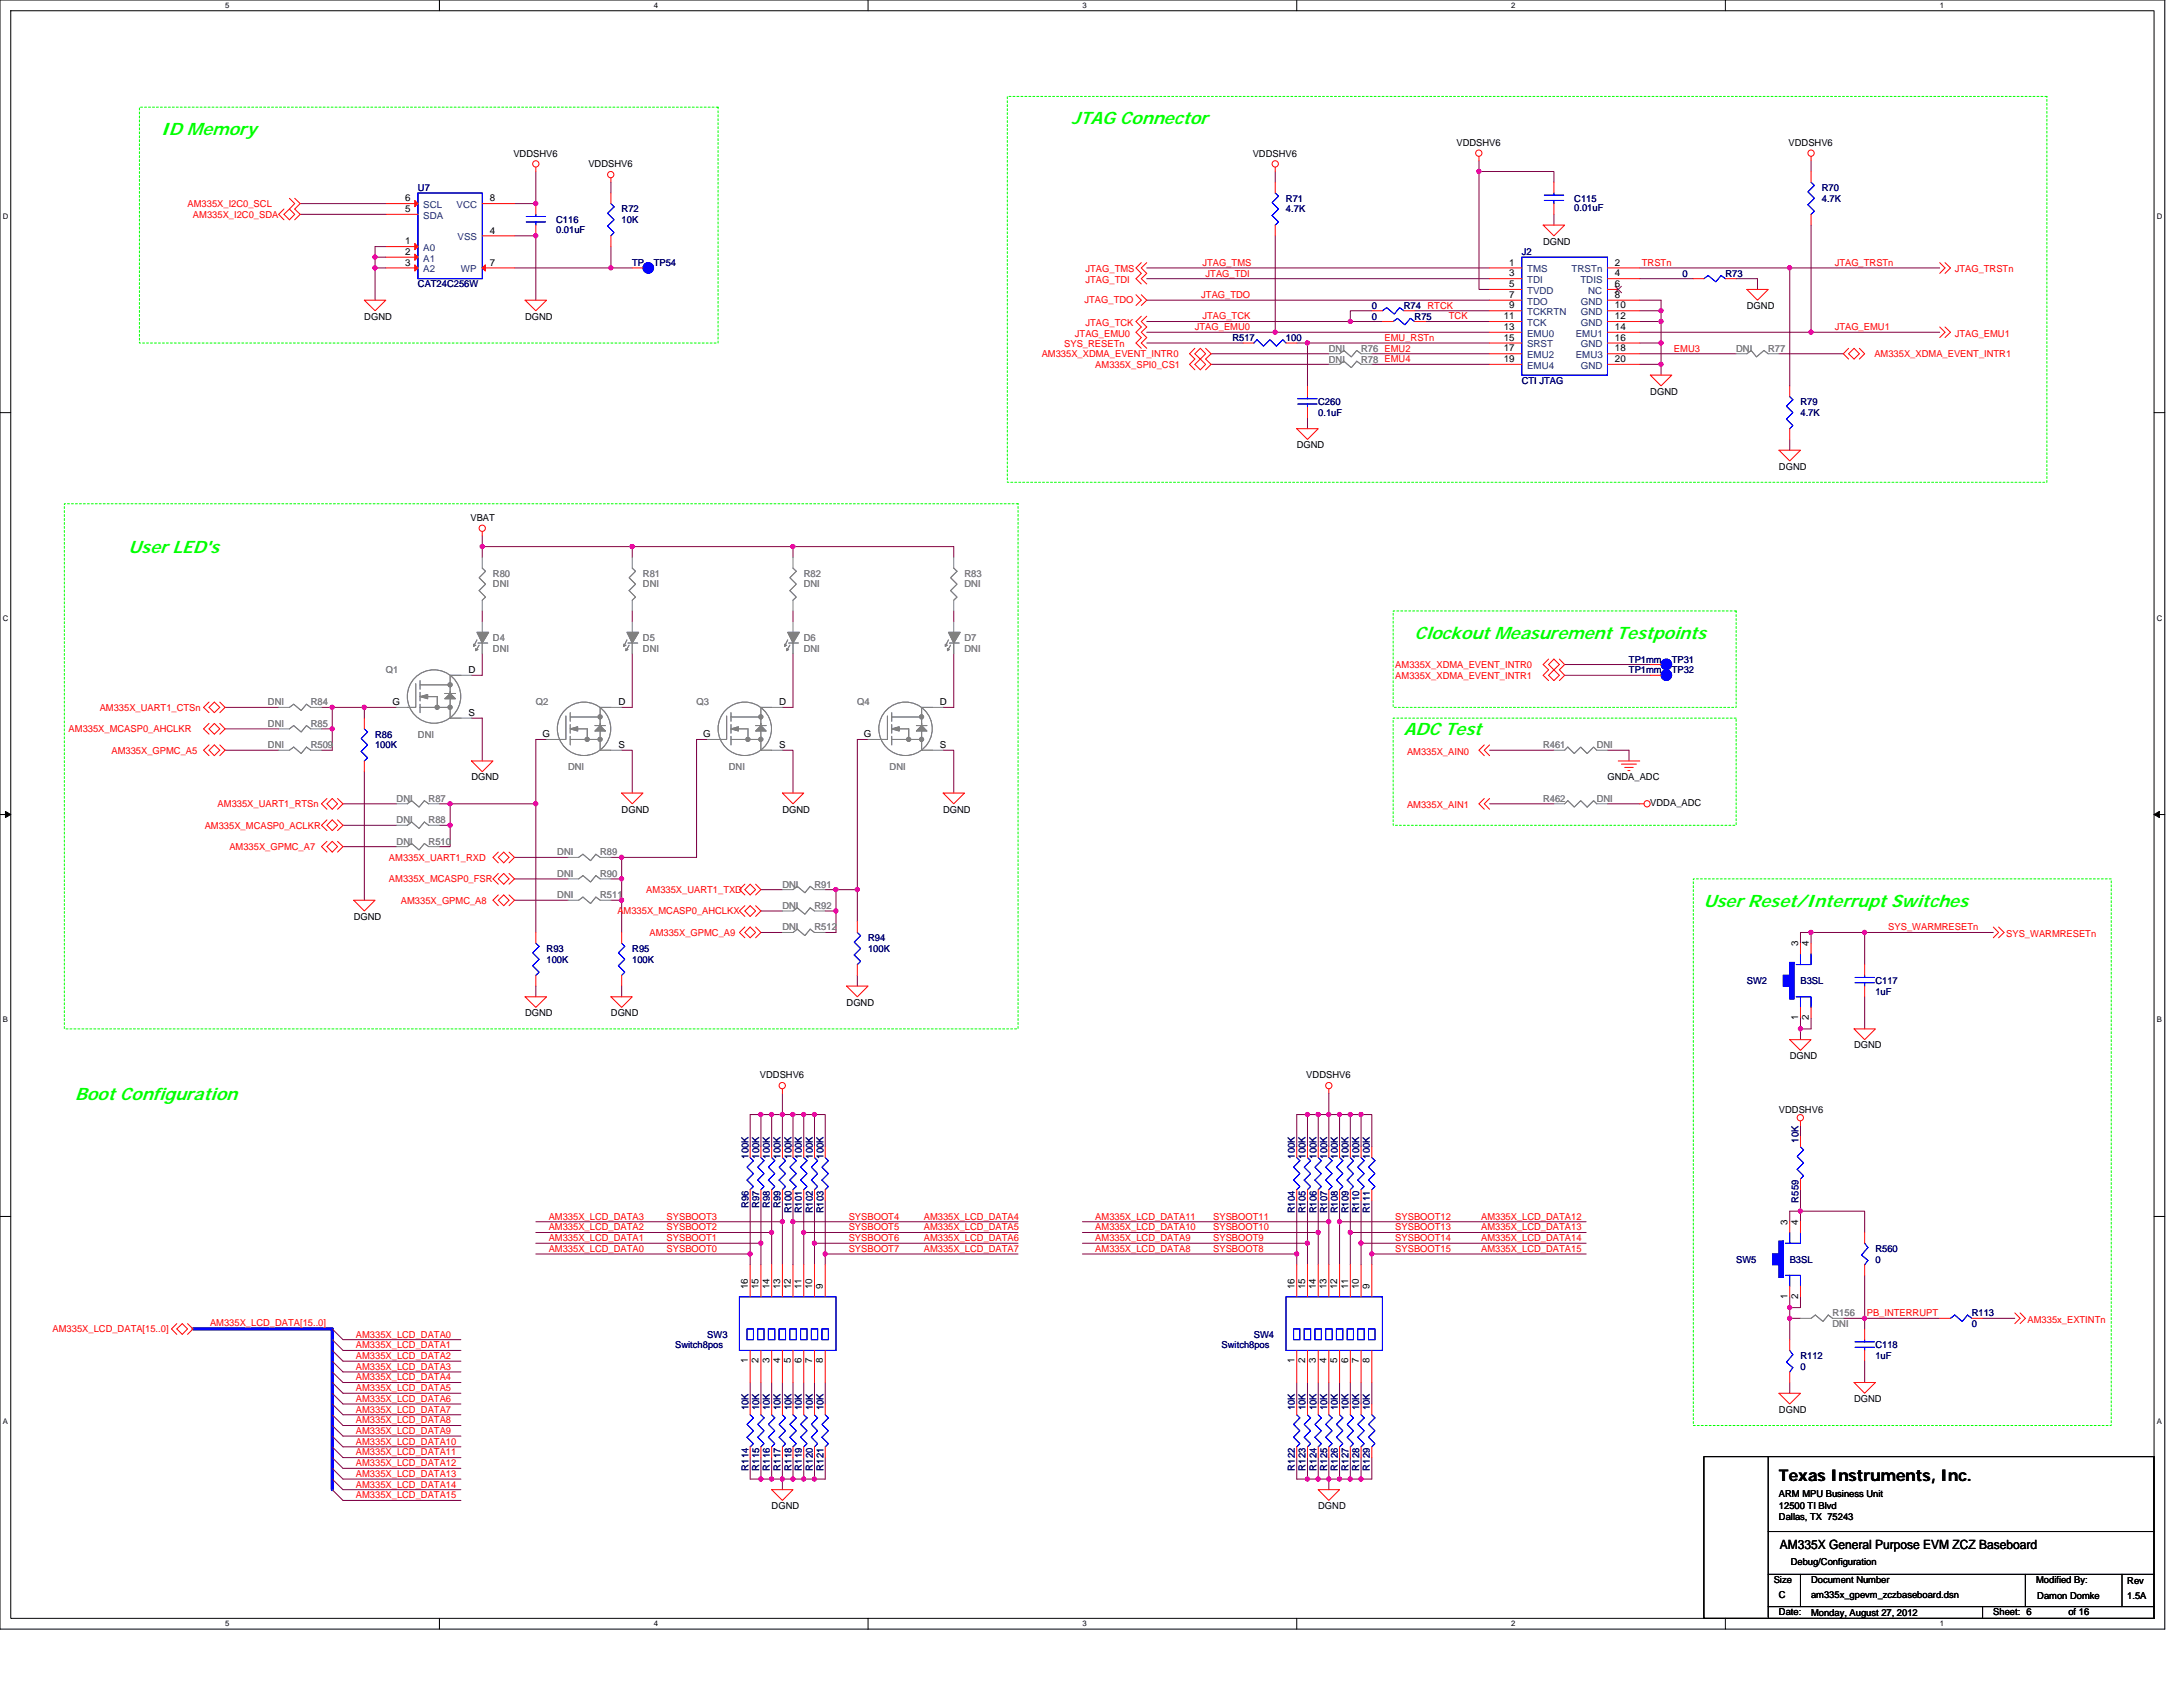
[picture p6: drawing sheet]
<svg xmlns="http://www.w3.org/2000/svg" width="279mm" height="216mm" viewBox="0 0 279 216" stroke-linecap="round" stroke-linejoin="round" font-family="sans-serif">
<defs><g id="words">
<g font-size="2.3" fill="#0f0">
<text x="20.6" y="17.3">ID Memory</text>
<text x="137.2" y="15.9">JTAG Connector</text>
<text x="16.5" y="70.8">User LED's</text>
<text x="181.1" y="81.7">Clockout Measurement Testpoints</text>
<text x="179.7" y="94.1">ADC Test</text>
<text x="218.1" y="116">User Reset/Interrupt Switches</text>
<text x="9.6" y="140.7">Boot Configuration</text>
</g>
<text font-size="2.1" x="227.7" y="189.5">Texas Instruments, Inc.</text>
<text font-size="1.6" x="227.8" y="198.2">AM335X General Purpose EVM ZCZ Baseboard</text>
<g font-size="1.2">
<text x="65.7" y="20">VDDSHV6</text>
<text x="75.3" y="21.4">VDDSHV6</text>
<text x="160.3" y="20">VDDSHV6</text>
<text x="186.4" y="18.7">VDDSHV6</text>
<text x="228.9" y="18.7">VDDSHV6</text>
<text x="51.9" y="25.8">6</text>
<text x="51.9" y="27.1">5</text>
<text x="62.7" y="29.9">4</text>
<text x="62.7" y="25.8">8</text>
<text x="51.9" y="31.3">1</text>
<text x="51.9" y="32.6">2</text>
<text x="51.9" y="34">3</text>
<text x="62.7" y="34">7</text>
<text x="193.1" y="34">1</text>
<text x="193.1" y="35.4">3</text>
<text x="197.5" y="31.3">DGND</text>
<text x="206.7" y="34">2</text>
<text x="206.7" y="35.4">4</text>
<text x="46.6" y="40.9">DGND</text>
<text x="67.2" y="40.9">DGND</text>
<text x="192.5" y="40.9">11</text>
<text x="193.1" y="36.7">5</text>
<text x="193.1" y="38.1">7</text>
<text x="193.1" y="39.5">9</text>
<text x="206.7" y="38.1">8</text>
<text x="206.7" y="39.5">10</text>
<text x="206.7" y="40.9">12</text>
<text x="206.7" y="36.7">6</text>
<text x="223.6" y="39.5">DGND</text>
<text x="192.5" y="42.2">13</text>
<text x="192.5" y="43.6">15</text>
<text x="192.5" y="45">17</text>
<text x="192.5" y="46.3">19</text>
<text x="206.7" y="42.2">14</text>
<text x="206.7" y="43.6">16</text>
<text x="206.7" y="45">18</text>
<text x="206.7" y="46.3">20</text>
<text x="211.2" y="50.5">DGND</text>
<text x="166" y="57.4">DGND</text>
<text x="227.7" y="60.1">DGND</text>
<text x="60.2" y="66.7">VBAT</text>
<text x="59.9" y="86.1">D</text>
<text x="50.2" y="90.2">G</text>
<text x="59.9" y="91.6">S</text>
<text x="69.4" y="94.3">G</text>
<text x="79.1" y="95.7">S</text>
<text x="79.1" y="90.2">D</text>
<text x="90" y="94.3">G</text>
<text x="99.7" y="95.7">S</text>
<text x="99.7" y="90.2">D</text>
<text x="110.6" y="94.3">G</text>
<text x="120.3" y="95.7">S</text>
<text x="120.3" y="90.2">D</text>
<text x="60.3" y="99.9">DGND</text>
<text x="205.7" y="99.9">GNDA_ADC</text>
<text x="79.6" y="104">DGND</text>
<text x="100.1" y="104">DGND</text>
<text x="120.7" y="104">DGND</text>
<text x="211.2" y="103.2">VDDA_ADC</text>
<text x="45.3" y="117.7">DGND</text>
<text x="230.1" y="121.1" transform="rotate(-90 230.1 121.1)">3</text>
<text x="231.5" y="121.1" transform="rotate(-90 231.5 121.1)">4</text>
<text x="67.2" y="130">DGND</text>
<text x="78.2" y="130">DGND</text>
<text x="108.4" y="128.7">DGND</text>
<text x="230.1" y="130.6" transform="rotate(-90 230.1 130.6)">1</text>
<text x="231.5" y="130.6" transform="rotate(-90 231.5 130.6)">2</text>
<text x="229.1" y="135.6">DGND</text>
<text x="237.3" y="134.2">DGND</text>
<text x="97.3" y="138">VDDSHV6</text>
<text x="167.2" y="138">VDDSHV6</text>
<text x="227.7" y="142.4">VDDSHV6</text>
<text x="228.8" y="156.8" transform="rotate(-90 228.8 156.8)">3</text>
<text x="230.1" y="156.8" transform="rotate(-90 230.1 156.8)">4</text>
<text x="95.7" y="165" transform="rotate(-90 95.7 165)">16</text>
<text x="97.1" y="165" transform="rotate(-90 97.1 165)">15</text>
<text x="98.5" y="165" transform="rotate(-90 98.5 165)">14</text>
<text x="99.8" y="165" transform="rotate(-90 99.8 165)">13</text>
<text x="101.2" y="165" transform="rotate(-90 101.2 165)">12</text>
<text x="102.6" y="165" transform="rotate(-90 102.6 165)">11</text>
<text x="103.9" y="165" transform="rotate(-90 103.9 165)">10</text>
<text x="105.3" y="165" transform="rotate(-90 105.3 165)">9</text>
<text x="165.7" y="165" transform="rotate(-90 165.7 165)">16</text>
<text x="167" y="165" transform="rotate(-90 167 165)">15</text>
<text x="168.4" y="165" transform="rotate(-90 168.4 165)">14</text>
<text x="169.8" y="165" transform="rotate(-90 169.8 165)">13</text>
<text x="171.2" y="165" transform="rotate(-90 171.2 165)">12</text>
<text x="172.5" y="165" transform="rotate(-90 172.5 165)">11</text>
<text x="173.9" y="165" transform="rotate(-90 173.9 165)">10</text>
<text x="175.3" y="165" transform="rotate(-90 175.3 165)">9</text>
<text x="228.8" y="166.2" transform="rotate(-90 228.8 166.2)">1</text>
<text x="230.1" y="166.2" transform="rotate(-90 230.1 166.2)">2</text>
<text x="95.7" y="174.5" transform="rotate(-90 95.7 174.5)">1</text>
<text x="97.1" y="174.5" transform="rotate(-90 97.1 174.5)">2</text>
<text x="98.5" y="174.5" transform="rotate(-90 98.5 174.5)">3</text>
<text x="99.8" y="174.5" transform="rotate(-90 99.8 174.5)">4</text>
<text x="101.2" y="174.5" transform="rotate(-90 101.2 174.5)">5</text>
<text x="102.6" y="174.5" transform="rotate(-90 102.6 174.5)">6</text>
<text x="103.9" y="174.5" transform="rotate(-90 103.9 174.5)">7</text>
<text x="105.3" y="174.5" transform="rotate(-90 105.3 174.5)">8</text>
<text x="165.7" y="174.5" transform="rotate(-90 165.7 174.5)">1</text>
<text x="167" y="174.5" transform="rotate(-90 167 174.5)">2</text>
<text x="168.4" y="174.5" transform="rotate(-90 168.4 174.5)">3</text>
<text x="169.8" y="174.5" transform="rotate(-90 169.8 174.5)">4</text>
<text x="171.2" y="174.5" transform="rotate(-90 171.2 174.5)">5</text>
<text x="172.5" y="174.5" transform="rotate(-90 172.5 174.5)">6</text>
<text x="173.9" y="174.5" transform="rotate(-90 173.9 174.5)">7</text>
<text x="175.3" y="174.5" transform="rotate(-90 175.3 174.5)">8</text>
<text x="237.3" y="179.4">DGND</text>
<text x="227.7" y="180.8">DGND</text>
<text x="227.7" y="191.6">ARM MPU Business Unit</text>
<text x="98.8" y="193.1">DGND</text>
<text x="168.7" y="193.1">DGND</text>
<text x="227.7" y="193.1">12500 TI Blvd</text>
<text x="227.7" y="194.5">Dallas, TX 75243</text>
<text x="227" y="202.6">Size</text>
<text x="229.2" y="200.3">Debug/Configuration</text>
<text x="231.8" y="202.6">Document Number</text>
<text x="260.6" y="202.6">Modified By:</text>
<text x="272.3" y="202.8">Rev</text>
<text x="227.7" y="206.7">Date:</text>
<text x="227.7" y="204.5">C</text>
<text x="231.8" y="206.9">Monday, August 27, 2012</text>
<text x="231.8" y="204.5">am335x_gpevm_zczbaseboard.dsn</text>
<text x="255.1" y="206.7">Sheet: 6</text>
<text x="260.8" y="204.7">Damon Domke</text>
<text x="264.7" y="206.7">of 16</text>
<text x="272.3" y="204.7">1.5A</text>
</g>
<g font-size="1.2" fill="#f00">
<text x="24" y="26.5">AM335X_I2C0_SCL</text>
<text x="24.7" y="27.9">AM335X_I2C0_SDA</text>
<text x="138.9" y="34.9">JTAG_TMS</text>
<text x="153.9" y="34">JTAG_TMS</text>
<text x="154.3" y="35.4">JTAG_TDI</text>
<text x="210.1" y="34">TRSTn</text>
<text x="234.8" y="34">JTAG_TRSTn</text>
<text x="250.2" y="34.9">JTAG_TRSTn</text>
<text x="138.8" y="38.8">JTAG_TDO</text>
<text x="138.9" y="41.7">JTAG_TCK</text>
<text x="138.9" y="36.2">JTAG_TDI</text>
<text x="153.8" y="38.1">JTAG_TDO</text>
<text x="153.9" y="40.9">JTAG_TCK</text>
<text x="185.4" y="40.9">TCK</text>
<text x="133.3" y="45.7">AM335X_XDMA_EVENT_INTR0</text>
<text x="136.2" y="44.5">SYS_RESETn</text>
<text x="137.6" y="43.1">JTAG_EMU0</text>
<text x="140.2" y="47.1">AM335X_SPI0_CS1</text>
<text x="152.9" y="42.2">JTAG_EMU0</text>
<text x="177.2" y="43.6">EMU_RSTn</text>
<text x="214.2" y="45">EMU3</text>
<text x="234.8" y="42.2">JTAG_EMU1</text>
<text x="239.9" y="45.7">AM335X_XDMA_EVENT_INTR1</text>
<text x="250.2" y="43.1">JTAG_EMU1</text>
<text x="178.6" y="86.8">AM335X_XDMA_EVENT_INTR1</text>
<text x="178.6" y="85.5">AM335X_XDMA_EVENT_INTR0</text>
<text x="8.8" y="93.7">AM335X_MCASP0_AHCLKR</text>
<text x="12.8" y="91">AM335X_UART1_CTSn</text>
<text x="14.3" y="96.5">AM335X_GPMC_A5</text>
<text x="180.1" y="96.6">AM335X_AIN0</text>
<text x="26.2" y="106">AM335X_MCASP0_ACLKR</text>
<text x="27.9" y="103.3">AM335X_UART1_RTSn</text>
<text x="180.1" y="103.4">AM335X_AIN1</text>
<text x="29.4" y="108.8">AM335X_GPMC_A7</text>
<text x="49.8" y="112.9">AM335X_MCASP0_FSR</text>
<text x="49.8" y="110.2">AM335X_UART1_RXD</text>
<text x="51.3" y="115.7">AM335X_GPMC_A8</text>
<text x="79" y="117">AM335X_MCASP0_AHCLKX</text>
<text x="82.7" y="114.3">AM335X_UART1_TXD</text>
<text x="83.1" y="119.8">AM335X_GPMC_A9</text>
<text x="241.7" y="119.1">SYS_WARMRESETn</text>
<text x="256.8" y="119.9">SYS_WARMRESETn</text>
<text x="70.2" y="160.2">AM335X_LCD_DATA0</text>
<text x="70.2" y="158.8">AM335X_LCD_DATA1</text>
<text x="70.2" y="157.5">AM335X_LCD_DATA2</text>
<text x="70.2" y="156.1">AM335X_LCD_DATA3</text>
<text x="85.3" y="160.2">SYSBOOT0</text>
<text x="85.3" y="158.8">SYSBOOT1</text>
<text x="85.3" y="157.5">SYSBOOT2</text>
<text x="85.3" y="156.1">SYSBOOT3</text>
<text x="108.6" y="160.2">SYSBOOT7</text>
<text x="108.6" y="156.1">SYSBOOT4</text>
<text x="108.6" y="157.5">SYSBOOT5</text>
<text x="108.6" y="158.8">SYSBOOT6</text>
<text x="118.2" y="160.2">AM335X_LCD_DATA7</text>
<text x="118.2" y="156.1">AM335X_LCD_DATA4</text>
<text x="118.2" y="157.5">AM335X_LCD_DATA5</text>
<text x="118.2" y="158.8">AM335X_LCD_DATA6</text>
<text x="140.2" y="160.2">AM335X_LCD_DATA8</text>
<text x="140.2" y="158.8">AM335X_LCD_DATA9</text>
<text x="140.2" y="157.5">AM335X_LCD_DATA10</text>
<text x="140.2" y="156.1">AM335X_LCD_DATA11</text>
<text x="155.3" y="160.2">SYSBOOT8</text>
<text x="155.3" y="158.8">SYSBOOT9</text>
<text x="155.3" y="157.5">SYSBOOT10</text>
<text x="155.3" y="156.1">SYSBOOT11</text>
<text x="178.6" y="160.2">SYSBOOT15</text>
<text x="178.6" y="156.1">SYSBOOT12</text>
<text x="178.6" y="157.5">SYSBOOT13</text>
<text x="178.6" y="158.8">SYSBOOT14</text>
<text x="189.6" y="160.2">AM335X_LCD_DATA15</text>
<text x="189.6" y="156.1">AM335X_LCD_DATA12</text>
<text x="189.6" y="157.5">AM335X_LCD_DATA13</text>
<text x="189.6" y="158.8">AM335X_LCD_DATA14</text>
<text x="6.7" y="170.5">AM335X_LCD_DATA[15..0]</text>
<text x="26.9" y="169.7">AM335X_LCD_DATA[15..0]</text>
<text x="45.6" y="171.2">AM335X_LCD_DATA0</text>
<text x="45.6" y="172.6">AM335X_LCD_DATA1</text>
<text x="45.6" y="173.9">AM335X_LCD_DATA2</text>
<text x="238.9" y="168.4">PB_INTERRUPT</text>
<text x="259.5" y="169.3">AM335x_EXTINTn</text>
<text x="45.6" y="175.3">AM335X_LCD_DATA3</text>
<text x="45.6" y="178">AM335X_LCD_DATA5</text>
<text x="45.6" y="176.7">AM335X_LCD_DATA4</text>
<text x="45.6" y="179.4">AM335X_LCD_DATA6</text>
<text x="45.6" y="180.8">AM335X_LCD_DATA7</text>
<text x="45.6" y="183.5">AM335X_LCD_DATA9</text>
<text x="45.6" y="182.2">AM335X_LCD_DATA8</text>
<text x="45.6" y="184.9">AM335X_LCD_DATA10</text>
<text x="45.6" y="186.3">AM335X_LCD_DATA11</text>
<text x="45.6" y="190.4">AM335X_LCD_DATA14</text>
<text x="45.6" y="187.6">AM335X_LCD_DATA12</text>
<text x="45.6" y="189">AM335X_LCD_DATA13</text>
<text x="45.6" y="191.7">AM335X_LCD_DATA15</text>
</g>
<g font-size="1.2" fill="#000080">
<text x="53.5" y="24.4">U7</text>
<text x="71.2" y="28.6">C116</text>
<text x="71.2" y="29.8">0.01uF</text>
<text x="79.6" y="27.2">R72</text>
<text x="79.6" y="28.6">10K</text>
<text x="164.6" y="25.8">R71</text>
<text x="164.6" y="27.2">4.7K</text>
<text x="201.5" y="25.8">C115</text>
<text x="201.5" y="27.1">0.01uF</text>
<text x="233.2" y="24.4">R70</text>
<text x="233.2" y="25.8">4.7K</text>
<text x="80.9" y="34">TP</text>
<text x="83.7" y="34">TP54</text>
<text x="194.8" y="32.7">J2</text>
<text x="215.3" y="35.4">0</text>
<text x="220.8" y="35.4">R73</text>
<text x="53.5" y="36.8">CAT24C256W</text>
<text x="175.6" y="40.9">0</text>
<text x="175.6" y="39.5">0</text>
<text x="179.7" y="39.5">R74 RTCK</text>
<text x="181.1" y="40.9">R75</text>
<text x="157.7" y="43.6">R517</text>
<text x="164.6" y="43.6">100</text>
<text x="168.7" y="51.9">C260</text>
<text x="168.7" y="53.3">0.1uF</text>
<text x="194.8" y="49.1">CTI JTAG</text>
<text x="230.4" y="51.9">R79</text>
<text x="230.4" y="53.3">4.7K</text>
<text x="208.5" y="84.8">TP1mm</text>
<text x="208.5" y="86.2">TP1mm</text>
<text x="214" y="84.8">TP31</text>
<text x="214" y="86.2">TP32</text>
<text x="48" y="94.4">R86</text>
<text x="48" y="95.8">100K</text>
<text x="70" y="121.8">R93</text>
<text x="70" y="123.2">100K</text>
<text x="80.9" y="121.8">R95</text>
<text x="80.9" y="123.2">100K</text>
<text x="111.1" y="120.5">R94</text>
<text x="111.1" y="121.8">100K</text>
<text x="223.6" y="125.9">SW2</text>
<text x="230.4" y="125.9">B3SL</text>
<text x="240" y="125.9">C117</text>
<text x="240" y="127.3">1uF</text>
<text x="95.8" y="148.3" transform="rotate(-90 95.8 148.3)">100K</text>
<text x="97.2" y="148.3" transform="rotate(-90 97.2 148.3)">100K</text>
<text x="98.5" y="148.3" transform="rotate(-90 98.5 148.3)">100K</text>
<text x="99.9" y="148.3" transform="rotate(-90 99.9 148.3)">100K</text>
<text x="101.3" y="148.3" transform="rotate(-90 101.3 148.3)">100K</text>
<text x="102.6" y="148.3" transform="rotate(-90 102.6 148.3)">100K</text>
<text x="104" y="148.3" transform="rotate(-90 104 148.3)">100K</text>
<text x="105.4" y="148.3" transform="rotate(-90 105.4 148.3)">100K</text>
<text x="165.7" y="148.3" transform="rotate(-90 165.7 148.3)">100K</text>
<text x="167.1" y="148.3" transform="rotate(-90 167.1 148.3)">100K</text>
<text x="168.5" y="148.3" transform="rotate(-90 168.5 148.3)">100K</text>
<text x="169.9" y="148.3" transform="rotate(-90 169.9 148.3)">100K</text>
<text x="171.2" y="148.3" transform="rotate(-90 171.2 148.3)">100K</text>
<text x="172.6" y="148.3" transform="rotate(-90 172.6 148.3)">100K</text>
<text x="174" y="148.3" transform="rotate(-90 174 148.3)">100K</text>
<text x="175.3" y="148.3" transform="rotate(-90 175.3 148.3)">100K</text>
<text x="230.2" y="146.2" transform="rotate(-90 230.2 146.2)">10K</text>
<text x="95.8" y="154.6" transform="rotate(-90 95.8 154.6)">R96</text>
<text x="97.2" y="154.6" transform="rotate(-90 97.2 154.6)">R97</text>
<text x="98.5" y="154.6" transform="rotate(-90 98.5 154.6)">R98</text>
<text x="99.9" y="154.6" transform="rotate(-90 99.9 154.6)">R99</text>
<text x="101.3" y="155.3" transform="rotate(-90 101.3 155.3)">R100</text>
<text x="102.6" y="155.3" transform="rotate(-90 102.6 155.3)">R101</text>
<text x="104" y="155.3" transform="rotate(-90 104 155.3)">R102</text>
<text x="105.4" y="155.3" transform="rotate(-90 105.4 155.3)">R103</text>
<text x="165.7" y="155.3" transform="rotate(-90 165.7 155.3)">R104</text>
<text x="167.1" y="155.3" transform="rotate(-90 167.1 155.3)">R105</text>
<text x="168.5" y="155.3" transform="rotate(-90 168.5 155.3)">R106</text>
<text x="169.9" y="155.3" transform="rotate(-90 169.9 155.3)">R107</text>
<text x="171.2" y="155.3" transform="rotate(-90 171.2 155.3)">R108</text>
<text x="172.6" y="155.3" transform="rotate(-90 172.6 155.3)">R109</text>
<text x="174" y="155.3" transform="rotate(-90 174 155.3)">R110</text>
<text x="175.3" y="155.3" transform="rotate(-90 175.3 155.3)">R111</text>
<text x="230.2" y="153.9" transform="rotate(-90 230.2 153.9)">R559</text>
<text x="222.2" y="161.6">SW5</text>
<text x="229.1" y="161.6">B3SL</text>
<text x="240" y="160.2">R560</text>
<text x="240" y="161.6">0</text>
<text x="86.4" y="172.6">Switch8pos</text>
<text x="90.5" y="171.2">SW3</text>
<text x="156.4" y="172.6">Switch8pos</text>
<text x="160.5" y="171.2">SW4</text>
<text x="230.4" y="173.9">R112</text>
<text x="240" y="172.6">C118</text>
<text x="240" y="173.9">1uF</text>
<text x="252.4" y="168.5">R113</text>
<text x="252.4" y="169.8">0</text>
<text x="230.4" y="175.3">0</text>
<text x="95.8" y="180.5" transform="rotate(-90 95.8 180.5)">10K</text>
<text x="97.2" y="180.5" transform="rotate(-90 97.2 180.5)">10K</text>
<text x="98.5" y="180.5" transform="rotate(-90 98.5 180.5)">10K</text>
<text x="99.9" y="180.5" transform="rotate(-90 99.9 180.5)">10K</text>
<text x="101.3" y="180.5" transform="rotate(-90 101.3 180.5)">10K</text>
<text x="102.6" y="180.5" transform="rotate(-90 102.6 180.5)">10K</text>
<text x="104" y="180.5" transform="rotate(-90 104 180.5)">10K</text>
<text x="105.4" y="180.5" transform="rotate(-90 105.4 180.5)">10K</text>
<text x="165.7" y="180.5" transform="rotate(-90 165.7 180.5)">10K</text>
<text x="167.1" y="180.5" transform="rotate(-90 167.1 180.5)">10K</text>
<text x="168.5" y="180.5" transform="rotate(-90 168.5 180.5)">10K</text>
<text x="169.9" y="180.5" transform="rotate(-90 169.9 180.5)">10K</text>
<text x="171.2" y="180.5" transform="rotate(-90 171.2 180.5)">10K</text>
<text x="172.6" y="180.5" transform="rotate(-90 172.6 180.5)">10K</text>
<text x="174" y="180.5" transform="rotate(-90 174 180.5)">10K</text>
<text x="175.3" y="180.5" transform="rotate(-90 175.3 180.5)">10K</text>
<text x="95.8" y="188.2" transform="rotate(-90 95.8 188.2)">R114</text>
<text x="97.2" y="188.2" transform="rotate(-90 97.2 188.2)">R115</text>
<text x="98.5" y="188.2" transform="rotate(-90 98.5 188.2)">R116</text>
<text x="99.9" y="188.2" transform="rotate(-90 99.9 188.2)">R117</text>
<text x="101.3" y="188.2" transform="rotate(-90 101.3 188.2)">R118</text>
<text x="102.6" y="188.2" transform="rotate(-90 102.6 188.2)">R119</text>
<text x="104" y="188.2" transform="rotate(-90 104 188.2)">R120</text>
<text x="105.4" y="188.2" transform="rotate(-90 105.4 188.2)">R121</text>
<text x="165.7" y="188.2" transform="rotate(-90 165.7 188.2)">R122</text>
<text x="167.1" y="188.2" transform="rotate(-90 167.1 188.2)">R123</text>
<text x="168.5" y="188.2" transform="rotate(-90 168.5 188.2)">R124</text>
<text x="169.9" y="188.2" transform="rotate(-90 169.9 188.2)">R125</text>
<text x="171.2" y="188.2" transform="rotate(-90 171.2 188.2)">R126</text>
<text x="172.6" y="188.2" transform="rotate(-90 172.6 188.2)">R127</text>
<text x="174" y="188.2" transform="rotate(-90 174 188.2)">R128</text>
<text x="175.3" y="188.2" transform="rotate(-90 175.3 188.2)">R129</text>
</g>
<g font-size="1.2" fill="#004080">
<text x="54.2" y="26.6">SCL</text>
<text x="54.2" y="28">SDA</text>
<text x="58.4" y="26.6">VCC</text>
<text x="54.2" y="32.1">A0</text>
<text x="54.2" y="33.5">A1</text>
<text x="54.2" y="34.9">A2</text>
<text x="58.6" y="30.8">VSS</text>
<text x="59" y="34.9">WP</text>
<text x="195.5" y="34.9">TMS</text>
<text x="201.1" y="34.9">TRSTn</text>
<text x="195.5" y="36.2">TDI</text>
<text x="195.5" y="37.6">TVDD</text>
<text x="195.5" y="39">TDO</text>
<text x="195.5" y="40.3">TCKRTN</text>
<text x="195.5" y="41.7">TCK</text>
<text x="202.3" y="36.2">TDIS</text>
<text x="202.3" y="39">GND</text>
<text x="202.3" y="40.3">GND</text>
<text x="202.3" y="41.7">GND</text>
<text x="203.3" y="37.6">NC</text>
<text x="195.5" y="43.1">EMU0</text>
<text x="195.5" y="44.5">SRST</text>
<text x="195.5" y="45.8">EMU2</text>
<text x="195.5" y="47.2">EMU4</text>
<text x="201.7" y="43.1">EMU1</text>
<text x="201.7" y="45.8">EMU3</text>
<text x="202.3" y="44.5">GND</text>
<text x="202.3" y="47.2">GND</text>
</g>
<g font-size="1.2" fill="#808080">
<text x="170.1" y="45">DNI</text>
<text x="170.1" y="46.4">DNI</text>
<text x="174.2" y="45">R76 EMU2</text>
<text x="174.2" y="46.4">R78 EMU4</text>
<text x="222.2" y="45">DNI</text>
<text x="226.3" y="45">R77</text>
<text x="63.1" y="73.8">R80</text>
<text x="63.1" y="75.2">DNI</text>
<text x="82.3" y="73.8">R81</text>
<text x="82.3" y="75.2">DNI</text>
<text x="102.9" y="73.8">R82</text>
<text x="102.9" y="75.2">DNI</text>
<text x="123.4" y="73.8">R83</text>
<text x="123.4" y="75.2">DNI</text>
<text x="63.1" y="82">D4</text>
<text x="63.1" y="83.4">DNI</text>
<text x="82.3" y="82">D5</text>
<text x="82.3" y="83.4">DNI</text>
<text x="102.9" y="82">D6</text>
<text x="102.9" y="83.4">DNI</text>
<text x="123.4" y="82">D7</text>
<text x="123.4" y="83.4">DNI</text>
<text x="49.4" y="86.2">Q1</text>
<text x="34.3" y="90.3">DNI</text>
<text x="34.3" y="93">DNI</text>
<text x="34.3" y="95.8">DNI</text>
<text x="39.8" y="90.3">R84</text>
<text x="39.8" y="93">R85</text>
<text x="39.8" y="95.8">R509</text>
<text x="53.5" y="94.4">DNI</text>
<text x="68.6" y="90.3">Q2</text>
<text x="89.2" y="90.3">Q3</text>
<text x="109.7" y="90.3">Q4</text>
<text x="197.5" y="95.8">R461</text>
<text x="204.4" y="95.8">DNI</text>
<text x="72.7" y="98.5">DNI</text>
<text x="93.3" y="98.5">DNI</text>
<text x="113.9" y="98.5">DNI</text>
<text x="50.8" y="105.4">DNI</text>
<text x="50.8" y="102.6">DNI</text>
<text x="54.9" y="105.4">R88</text>
<text x="54.9" y="102.6">R87</text>
<text x="197.5" y="102.6">R462</text>
<text x="204.4" y="102.6">DNI</text>
<text x="50.8" y="108.1">DNI</text>
<text x="54.9" y="108.1">R510</text>
<text x="71.3" y="112.2">DNI</text>
<text x="71.3" y="109.5">DNI</text>
<text x="76.8" y="112.2">R90</text>
<text x="76.8" y="109.5">R89</text>
<text x="100.1" y="113.6">DNI</text>
<text x="104.2" y="113.6">R91</text>
<text x="71.3" y="115">DNI</text>
<text x="76.8" y="115">R511</text>
<text x="100.1" y="116.3">DNI</text>
<text x="100.1" y="119.1">DNI</text>
<text x="104.2" y="116.3">R92</text>
<text x="104.2" y="119.1">R512</text>
<text x="234.5" y="168.5">R156</text>
<text x="234.5" y="169.8">DNI</text>
</g>
<g font-size="1">
<text x="28.8" y="1">5</text>
<text x="83.7" y="1">4</text>
<text x="138.5" y="1">3</text>
<text x="193.4" y="1">2</text>
<text x="248.3" y="1">1</text>
<text x=".4" y="28">D</text>
<text x="276.1" y="28">D</text>
<text x=".4" y="79.4">C</text>
<text x="276.1" y="79.4">C</text>
<text x=".4" y="130.9">B</text>
<text x="276.1" y="130.9">B</text>
<text x=".4" y="182.3">A</text>
<text x="276.1" y="182.3">A</text>
<text x="28.8" y="208.2">5</text>
<text x="83.7" y="208.2">4</text>
<text x="138.5" y="208.2">3</text>
<text x="193.4" y="208.2">2</text>
<text x="248.3" y="208.2">1</text>
</g>
</g></defs>
<path d="M0 0h277.1v208.5h-277.1zM1.4 1.4h274.3v205.7h-274.3z" fill="none" stroke="#000" stroke-width=".13"/>
<g fill="#fff">
<path d="M28.8 .1h.6v1.1h-.6z"/>
<path d="M28.8 207.3h.6v1.1h-.6z"/>
</g>
<path d="M56.2 0v1.4M56.2 207.1v1.4" fill="none" stroke="#000" stroke-width=".13"/>
<g fill="#fff">
<path d="M83.7 .1h.5v1.1h-.5z"/>
<path d="M83.7 207.3h.5v1.1h-.5z"/>
</g>
<path d="M111.1 0v1.4M111.1 207.1v1.4" fill="none" stroke="#000" stroke-width=".13"/>
<g fill="#fff">
<path d="M138.5 .1h.6v1.1h-.6z"/>
<path d="M138.5 207.3h.6v1.1h-.6z"/>
</g>
<path d="M166 0v1.4M166 207.1v1.4" fill="none" stroke="#000" stroke-width=".13"/>
<g fill="#fff">
<path d="M193.4 .1h.6v1.1h-.6z"/>
<path d="M193.4 207.3h.6v1.1h-.6z"/>
</g>
<path d="M220.8 0v1.4M220.8 207.1v1.4" fill="none" stroke="#000" stroke-width=".13"/>
<g fill="#fff">
<path d="M248.3 .1h.5v1.1h-.5z"/>
<path d="M248.3 207.3h.5v1.1h-.5z"/>
<path d="M.4 27.1h.7v1.1h-.7z"/>
<path d="M276.1 27.1h.7v1.1h-.7z"/>
<path d="M.4 78.5h.7v1.1h-.7z"/>
<path d="M276.1 78.5h.7v1.1h-.7z"/>
</g>
<path d="M0 52.8h1.4M275.7 52.8h1.4" fill="none" stroke="#000" stroke-width=".13"/>
<g fill="#fff">
<path d="M.4 130h.6v1.1h-.6z"/>
<path d="M276.1 130h.6v1.1h-.6z"/>
</g>
<path d="M0 104.2h1.4M275.7 104.2h1.4" fill="none" stroke="#000" stroke-width=".13"/>
<path d="M.7 103.8l.7 .4-.7 .4zM275.7 104.2l.7-.4v.8z" fill="#000" stroke="#000" stroke-width=".13"/>
<g fill="#fff">
<path d="M.4 181.4h.6v1.1h-.6z"/>
<path d="M276.1 181.4h.6v1.1h-.6z"/>
</g>
<path d="M0 155.7h1.4M275.7 155.7h1.4M218.1 186.4h57.6v20.7h-57.6zM226.3 186.4v20.6M226.3 196h49.4M226.3 201.5h49.4M226.3 205.6h49.4M230.4 201.5v4.1M253.7 205.6v1.4M259.2 201.5v4.1M271.6 201.5v4.1" fill="none" stroke="#000" stroke-width=".13"/>
<path d="M17.8 13.7h74.1v30.2h-74.1zM128.9 12.3h133.1v49.4h-133.1zM8.2 64.5h122.1v67.2h-122.1zM178.3 78.2h43.9v12.3h-43.9zM178.3 91.9h43.9v13.7h-43.9zM216.7 112.5h53.5v69.9h-53.5z" fill="none" stroke="#0f0" stroke-width=".13" stroke-dasharray=".3 .3"/>
<g fill="none" stroke="#800040" stroke-width=".13">
<path d="M38.4 26.1h11M38.4 27.4h11M48 34.3h1.4M48 32.9h1.4M48 34.3v4.1M48 32.9v1.4M49.4 31.6h-1.4v1.3M65.8 34.3h12.4M65.8 30.2h2.8v8.2M68.6 21.9v4.2h-2.8M78.2 34.3h2.7M78.2 31.6v2.7"/>
<path d="M78.2 23.3v1.4M146.8 38.4h43.8M146.8 34.3h43.8M146.8 35.7h43.8M163.2 30.2v12.3M163.2 21.9v1.4M175.6 39.8h-2.8v1.3h-26M181.1 39.8h9.5M189.3 21.9v15.1h1.3M189.3 20.6v1.3h9.6v1.4M198.9 27.4v1.4M209.9 34.3h19.2"/>
<path d="M209.9 35.7h6.8M209.9 38.4h2.7v1.4M209.9 39.8h2.7M212.6 39.8v1.3M222.2 35.7h2.7v1.3M229.1 34.3h19.2M229.1 34.3v15.1M231.8 28.8v13.7M231.8 20.6v1.3M146.8 43.9h12.3M146.8 42.5h16.4M155 45.3h15.1"/>
<path d="M155 46.6h15.1M163.2 42.5h27.4M166 43.9h1.3M167.3 43.9h23.3M167.3 53.5v1.4M167.3 43.9v5.5M172.8 41.1h4.1M175.6 46.6h15M175.6 45.3h15M182.4 41.1h8.2M209.9 42.5h21.9M209.9 45.3h12.3"/>
<path d="M209.9 41.1h2.7M209.9 46.6h2.7M209.9 43.9h2.7M212.6 41.1v2.8M212.6 46.6v1.4M212.6 43.9v2.7M227.7 45.3h8.2M229.1 56.2v1.4M231.8 42.5h16.5M61.7 70h19.2M61.7 68.6v1.4M61.7 70v1.3"/>
<path d="M61.7 78.2v1.4M80.9 78.2v1.4M80.9 70v1.3M80.9 70h20.6M101.5 78.2v1.4M101.5 70v1.3M101.5 70h20.6v1.3M122.1 78.2v1.4M28.8 90.5h6.9M28.8 96h6.9M28.8 93.3h6.9M41.1 90.5h1.4"/>
<path d="M41.1 93.3h1.4M42.5 90.5h4.1v1.4M42.5 93.3v2.7h-1.4M42.5 90.5v2.8M46.6 90.5h4.2M46.6 98.8v16.4M60.3 91.9h1.4v5.5M61.7 83.7v2.7h-1.4M70 94.6h-1.4v8.3M79.6 96h1.3v5.5M80.9 83.7v6.8h-1.3M90.5 94.6h-1.3v15.1h-9.6"/>
<path d="M100.1 96h1.4v5.5M101.5 83.7v6.8h-1.4M111.1 94.6h-1.4v19.3M120.7 96h1.4v5.5M122.1 83.7v6.8h-1.4M190.6 96h8.3M200.3 85h10.9M200.3 86.4h10.9M205.7 96h2.8v1.4M43.9 102.9h6.9M43.9 105.6h6.9M43.9 108.4h6.9"/>
<path d="M56.2 105.6h1.4M56.2 102.9h1.4M57.6 102.9h11M57.6 102.9v2.7M57.6 105.6v2.8h-1.4M65.8 109.7h6.9M65.8 112.5h6.9M65.8 115.2h6.9M68.6 102.9v16.4M78.2 109.7h1.4M78.2 112.5h1.4M79.6 109.7v2.8"/>
<path d="M79.6 115.2v4.1M79.6 112.5v2.7h-1.4M97.4 116.6h2.7M97.4 119.3h2.7M97.4 113.9h2.7M105.6 116.6h1.4M105.6 113.9h1.4v2.7M107 116.6v2.7h-1.4M107 113.9h2.7M109.7 113.9v4.1M190.6 102.9h8.3M205.7 102.9h4.2"/>
<path d="M231.8 119.3h-1.4v1.4M231.8 119.3v1.4M231.8 119.3h6.9M238.7 119.3h16.4M238.7 119.3v4.1M68.6 126.2v1.4M79.6 126.2v1.4M100.1 139.9v2.7M109.7 124.8v1.4M170.1 139.9v2.7M230.4 131.7v1.4M230.4 130.3v1.4h1.4v-1.4"/>
<path d="M238.7 127.6v4.1M68.6 156.4h31.5M68.6 159.1h28.8M68.6 157.7h30.2M96 153.6v6.9M97.4 142.6h1.4M97.4 159.1v2.8M97.4 153.6v5.5M97.4 142.6h-1.4v4.2M97.4 142.6v4.2M98.8 142.6h1.3M98.8 157.7v4.2"/>
<path d="M98.8 153.6v4.1M98.8 142.6v4.2M100.1 156.4v5.5M100.1 153.6v2.8M100.1 142.6v4.2M100.1 142.6h1.4M101.5 156.4h28.8M101.5 142.6h1.4M101.5 156.4v5.5M101.5 153.6v2.8M101.5 142.6v4.2M102.9 153.6v4.1"/>
<path d="M102.9 142.6h1.3M102.9 157.7v4.2M102.9 142.6v4.2M102.9 157.7h27.4M104.2 159.1h26.1M104.2 142.6h1.4v4.2M104.2 159.1v2.8M104.2 153.6v5.5M104.2 142.6v4.2M105.6 153.6v6.9M138.5 157.7h30.2M138.5 156.4h31.6"/>
<path d="M138.5 159.1h28.8M166 153.6v6.9M167.3 159.1v2.8M167.3 153.6v5.5M167.3 142.6h-1.3v4.2M167.3 142.6v4.2M167.3 142.6h1.4M168.7 142.6h1.4M168.7 157.7v4.2M168.7 153.6v4.1M168.7 142.6v4.2M170.1 142.6h1.3"/>
<path d="M170.1 156.4v5.5M170.1 153.6v2.8M170.1 142.6v4.2M171.4 142.6h1.4M171.4 156.4v5.5M171.4 153.6v2.8M171.4 142.6v4.2M171.5 156.4h31.5M172.8 142.6h1.4M172.8 157.7v4.2M172.8 142.6v4.2M172.8 153.6v4.1"/>
<path d="M172.8 157.7h30.2M174.2 142.6h1.4v4.2M174.2 159.1v2.8M174.2 153.6v5.5M174.2 142.6v4.2M174.2 159.1h28.8M175.6 153.6v6.9M230.4 155h-1.3v1.4M230.4 144v1.4M230.4 152.3v2.7M230.4 155h8.3v2.7M230.4 155v1.4"/>
<path d="M42.5 170.1l1.4 1.4 15.1-.1M42.5 171.4l1.4 1.4h15.1M42.5 174.2l1.4 1.4h15.1M42.5 172.8l1.4 1.4h15.1M42.5 176.9l1.4 1.4h15.1M42.5 175.6l1.4 1.3h15.1M42.5 178.3l1.4 1.4h15.1M42.5 179.7l1.4 1.4h15.1M68.6 160.5h27.4M96 176.9v2.8M96 160.5v1.4M97.4 176.9v2.8"/>
<path d="M98.8 176.9v2.8M100.1 176.9v2.8M101.5 176.9v2.8M102.9 176.9v2.8M104.2 176.9v2.8M105.6 160.5h24.7M105.6 160.5v1.4M105.6 176.9v2.8M138.5 160.5h27.5M166 176.9v2.8M166 160.5v1.4M167.3 176.9v2.8"/>
<path d="M168.7 176.9v2.8M170.1 176.9v2.8M171.4 176.9v2.8M172.8 176.9v2.8M174.2 176.9v2.8M175.6 160.5h27.4M175.6 176.9v2.8M175.6 160.5v1.4M229.1 168.7v2.7M229.1 166v1.3M229.1 176.9v1.4M229.1 167.3v1.4h1.3"/>
<path d="M230.4 166v1.3h-1.3M235.9 168.7h2.8M238.7 168.7h9.6M238.7 174.2v2.7M238.7 168.7v1.4M238.7 163.2v5.5M253.7 168.7h4.2M42.5 182.4l1.4 1.4h15.1M42.5 181.1l1.4 1.3h15.1M42.5 183.8l1.4 1.4h15.1M42.5 185.2l1.4 1.3h15.1M42.5 189.3l1.4 1.3h15.1"/>
<path d="M42.5 186.5l1.4 1.4h15.1M42.5 187.9l1.4 1.4h15.1M42.5 190.6l1.4 1.4h15.1M96 186.5v2.8h1.4M97.4 186.5v2.8M97.4 189.3h1.4M98.8 186.5v2.8M98.8 189.3h1.3M100.1 189.3v1.3M100.1 189.3h1.4M100.1 186.5v2.8M101.5 186.5v2.8"/>
<path d="M101.5 189.3h1.4M102.9 189.3h1.3M102.9 186.5v2.8M104.2 186.5v2.8M105.6 186.5v2.8h-1.4M166 186.5v2.8h1.3M167.3 186.5v2.8M167.3 189.3h1.4M168.7 189.3h1.4M168.7 186.5v2.8M170.1 189.3v1.3M170.1 189.3h2.7"/>
<path d="M170.1 186.5v2.8M171.4 186.5v2.8M172.8 186.5v2.8M172.8 189.3h1.4M174.2 186.5v2.8M175.6 186.5v2.8h-1.4"/>
</g>
<g fill="#f0f" stroke="#f0f" stroke-width=".13">
<circle cx="229.1" cy="34.3" r=".27"/>
<circle cx="231.8" cy="42.5" r=".27"/>
<circle cx="212.6" cy="41.1" r=".27"/>
<circle cx="212.6" cy="39.8" r=".27"/>
<circle cx="212.6" cy="46.6" r=".27"/>
<circle cx="212.6" cy="43.9" r=".27"/>
<circle cx="163.2" cy="42.5" r=".27"/>
<circle cx="189.3" cy="21.9" r=".27"/>
<circle cx="167.3" cy="43.9" r=".27"/>
<circle cx="172.8" cy="41.1" r=".27"/>
<circle cx="96" cy="160.5" r=".27"/>
<circle cx="97.4" cy="159.1" r=".27"/>
<circle cx="98.7" cy="157.7" r=".27"/>
<circle cx="100.1" cy="156.3" r=".27"/>
<circle cx="101.5" cy="156.3" r=".27"/>
<circle cx="102.9" cy="157.7" r=".27"/>
<circle cx="104.2" cy="159.1" r=".27"/>
<circle cx="105.6" cy="160.5" r=".27"/>
<circle cx="97.4" cy="142.6" r=".27"/>
<circle cx="98.7" cy="142.6" r=".27"/>
<circle cx="100.1" cy="142.6" r=".27"/>
<circle cx="101.5" cy="142.6" r=".27"/>
<circle cx="102.9" cy="142.6" r=".27"/>
<circle cx="104.2" cy="142.6" r=".27"/>
<circle cx="101.5" cy="189.3" r=".27"/>
<circle cx="97.4" cy="189.3" r=".27"/>
<circle cx="104.2" cy="189.3" r=".27"/>
<circle cx="48" cy="32.9" r=".27"/>
<circle cx="68.6" cy="30.2" r=".27"/>
<circle cx="48" cy="34.3" r=".27"/>
<circle cx="68.6" cy="26" r=".27"/>
<circle cx="166" cy="160.5" r=".27"/>
<circle cx="167.3" cy="159.1" r=".27"/>
<circle cx="168.7" cy="157.7" r=".27"/>
<circle cx="170.1" cy="156.3" r=".27"/>
<circle cx="171.4" cy="156.3" r=".27"/>
<circle cx="172.8" cy="157.7" r=".27"/>
<circle cx="174.2" cy="159.1" r=".27"/>
<circle cx="175.6" cy="160.5" r=".27"/>
<circle cx="167.3" cy="142.6" r=".27"/>
<circle cx="168.7" cy="142.6" r=".27"/>
<circle cx="170.1" cy="142.6" r=".27"/>
<circle cx="171.4" cy="142.6" r=".27"/>
<circle cx="172.8" cy="142.6" r=".27"/>
<circle cx="174.2" cy="142.6" r=".27"/>
<circle cx="167.3" cy="189.3" r=".27"/>
<circle cx="171.4" cy="189.3" r=".27"/>
<circle cx="174.2" cy="189.3" r=".27"/>
<circle cx="168.7" cy="189.3" r=".27"/>
<circle cx="172.8" cy="189.3" r=".27"/>
<circle cx="170.1" cy="189.3" r=".27"/>
<circle cx="98.7" cy="189.3" r=".27"/>
<circle cx="100.1" cy="189.3" r=".27"/>
<circle cx="102.9" cy="189.3" r=".27"/>
<circle cx="238.6" cy="119.3" r=".27"/>
<circle cx="230.4" cy="131.7" r=".27"/>
<circle cx="46.6" cy="90.5" r=".27"/>
<circle cx="80.9" cy="69.9" r=".27"/>
<circle cx="61.7" cy="69.9" r=".27"/>
<circle cx="101.5" cy="69.9" r=".27"/>
<circle cx="68.6" cy="102.9" r=".27"/>
<circle cx="57.6" cy="102.9" r=".27"/>
<circle cx="109.7" cy="113.8" r=".27"/>
<circle cx="107" cy="113.8" r=".27"/>
<circle cx="42.5" cy="93.3" r=".27"/>
<circle cx="57.6" cy="105.6" r=".27"/>
<circle cx="79.6" cy="109.7" r=".27"/>
<circle cx="238.6" cy="168.7" r=".27"/>
<circle cx="79.6" cy="115.2" r=".27"/>
<circle cx="42.5" cy="90.5" r=".27"/>
<circle cx="78.2" cy="34.3" r=".27"/>
<circle cx="231.8" cy="119.3" r=".27"/>
<circle cx="79.6" cy="112.5" r=".27"/>
<circle cx="107" cy="116.6" r=".27"/>
<circle cx="229.1" cy="168.7" r=".27"/>
<circle cx="230.4" cy="155" r=".27"/>
<circle cx="229.1" cy="167.3" r=".27"/>
</g>
<path d="M24.7 170.1h17.8v20.5" fill="none" stroke="#00f" stroke-width=".4"/>
<g fill="none" stroke="#f00" stroke-width=".13">
<path d="M36.3 27.4l.7-.6 .7 .6-.7 .7zM36.3 26.8l-.6 .6 .6 .7M37 25.4l.7 .7-.7 .7M37.7 25.4l.7 .7-.7 .7 .7 .6-.7 .7M46.6 38.4h2.8l-1.4 1.4zM49.4 31.6h4.1M49.4 32.9h4.1M49.4 34.3h4.1M49.4 26.1h4.1M49.4 27.4h4.1M61.7 26.1h4.1M61.7 30.2h4.1"/>
<path d="M61.7 34.3h4.1M67.2 38.4h2.8l-1.4 1.4zM68.6 21.4v.5M68.6 26.1v1.3M68.6 28.8v1.4M78.2 22.8v.5M78.2 24.7v1.4M78.2 30.2v1.4M80.9 34.3h1.4M145.4 37.7l.7 .7-.7 .7M146.1 37.7l.7 .7-.7 .7M146.1 33.6l-.7 .7 .7 .7-.7 .7 .7 .6"/>
<path d="M146.8 33.6l-.7 .7 .7 .7-.7 .7 .7 .6M163.2 21.4v.5M163.2 23.3v1.4M163.2 28.8v1.4M175.6 39.8h1.3M179.7 39.8h1.4M189.3 20v.6M190.6 34.3h4.2M190.6 35.7h4.2M190.6 37h4.2M190.6 38.4h4.2M190.6 39.8h4.2"/>
<path d="M197.5 28.8h2.8l-1.4 1.4zM198.9 23.3v1.4M198.9 26.1v1.3M205.7 34.3h4.2M205.7 35.7h4.2M205.7 37h1.4M205.7 38.4h4.2M205.7 39.8h4.2M216.7 35.7h1.4M220.8 35.7h1.4M223.6 37h2.7l-1.4 1.4zM231.8 20v.6"/>
<path d="M231.8 21.9v1.4M231.8 27.4v1.4M248.3 33.6l.6 .7-.6 .7M248.9 33.6l.7 .7-.7 .7M146.1 40.5l-.7 .6 .7 .7-.7 .7 .7 .7-.7 .7 .7 .7M146.8 40.5l-.7 .6 .7 .7-.7 .7 .7 .7-.7 .7 .7 .7M152.9 44.6l-.6 .7 .6 .7-.6 .6 .6 .7M152.9 46.6l.7-.6 .7 .6-.7 .7zM153.6 44.6l.7 .7-.7 .7-.7-.7zM154.3 44.6l.7 .7-.7 .7 .7 .6-.7 .7M159.1 43.9h1.4M164.6 43.9h1.4"/>
<path d="M166 54.9h2.7l-1.4 1.3zM167.3 49.4v1.4M167.3 52.1v1.4M176.9 41.1h1.4M181.1 41.1h1.3M190.6 41.1h4.2M190.6 42.5h4.2M190.6 43.9h4.2M190.6 45.3h4.2M190.6 46.6h4.2M205.7 41.1h4.2M205.7 42.5h4.2"/>
<path d="M205.7 43.9h4.2M205.7 45.3h4.2M205.7 46.6h4.2M211.2 48h2.8l-1.4 1.4zM227.7 57.6h2.7l-1.3 1.4zM229.1 49.4v1.4M229.1 54.9v1.3M236.6 45.3l.7-.7 .7 .7-.7 .7zM236.6 44.6l-.7 .7 .7 .7M238 44.6l.7 .7-.7 .7M248.3 41.8l.6 .7-.6 .7M248.9 41.8l.7 .7-.7 .7"/>
<path d="M61.7 68v.6M26.8 92.6l-.7 .7 .7 .7M26.8 89.9l-.7 .6 .7 .7M26.8 95.3l-.7 .7 .7 .7M26.8 90.5l.6-.6 .7 .6-.7 .7zM26.8 96l.6-.7 .7 .7-.7 .7zM27.4 92.6l.7 .7-.7 .7-.6-.7zM28.1 92.6l.7 .7-.7 .7M28.1 89.9l.7 .6-.7 .7M28.1 95.3l.7 .7-.7 .7M46.6 91.9v1.4M46.6 97.4v1.4"/>
<path d="M60.3 97.4h2.8l-1.4 1.4zM190 95.3l-.7 .7 .7 .7M190.6 95.3l-.6 .7 .6 .7M198.2 84.3l-.7 .7 .7 .7-.7 .7 .7 .7M198.9 84.3l.7 .7-.7 .7-.7-.7zM198.9 85.7l.7 .7-.7 .7-.7-.7zM199.6 84.3l.7 .7-.7 .7 .7 .7-.7 .7M207.1 97.4h2.8M207.5 97.8h1.9M207.9 98.2h1.1M208.3 98.6h.3M211.2 85h1.4"/>
<path d="M211.2 86.4h1.4M41.8 104.9l-.7 .7 .7 .7M41.8 102.2l-.7 .7 .7 .7M41.8 107.7l-.7 .7 .7 .7M41.8 108.4l.7-.7 .7 .7-.7 .7zM42.5 104.9l.7 .7-.7 .7-.7-.7zM42.5 102.2l.7 .7-.7 .7-.7-.7zM43.2 104.9l.7 .7-.7 .7M43.2 102.2l.7 .7-.7 .7M43.2 107.7l.7 .7-.7 .7M45.3 115.2h2.7l-1.4 1.4zM63.8 112.5l.7-.7 .7 .7-.7 .7z"/>
<path d="M63.8 109.7l.7-.6 .7 .6-.7 .7zM63.8 115.2l.7-.7 .7 .7-.7 .7zM63.8 111.8l-.7 .7 .7 .7M63.8 109.1l-.7 .6 .7 .7M63.8 114.5l-.7 .7 .7 .7M65.2 111.8l.6 .7-.6 .7M65.2 109.1l.6 .6-.6 .7M65.2 114.5l.6 .7-.6 .7M68.6 119.3v1.4M79.6 101.5h2.7l-1.4 1.4zM79.6 119.3v1.4M95.3 115.9l-.7 .7 .7 .7"/>
<path d="M95.3 113.2l-.7 .7 .7 .6M95.3 118.6l-.7 .7 .7 .7M95.3 116.6l.7-.7 .7 .7-.7 .7zM96 113.2l.7 .7-.7 .6-.7-.6zM96 118.6l.7 .7-.7 .7-.7-.7zM96.7 115.9l.7 .7-.7 .7M96.7 113.2l.7 .7-.7 .6M96.7 118.6l.7 .7-.7 .7M100.1 101.5h2.8l-1.4 1.4zM109.7 118v1.3M120.7 101.5h2.7l-1.3 1.4zM190 102.2l-.7 .7 .7 .7"/>
<path d="M190.6 102.2l-.6 .7 .6 .7M209.9 102.9h.5M255.1 118.6l.7 .7-.7 .7M255.8 118.6l.7 .7-.7 .7M67.2 127.6h2.8l-1.4 1.3zM68.6 124.8v1.4M78.2 127.6h2.7l-1.3 1.3zM79.6 124.8v1.4M100.1 139.4v.5M108.4 126.2h2.7l-1.4 1.4zM109.7 123.4v1.4M170.1 139.4v.5"/>
<path d="M229.1 133.1h2.7l-1.4 1.3zM230.4 128.9v1.4M230.4 120.7v1.4M231.8 128.9v1.4M231.8 120.7v1.4M237.3 131.7h2.7l-1.3 1.4zM238.7 123.4v1.4M238.7 126.2v1.4M96 146.8v1.3M96 152.3v1.3M97.4 146.8v1.3M97.4 152.3v1.3"/>
<path d="M98.8 146.8v1.3M98.8 152.3v1.3M100.1 146.8v1.3M100.1 152.3v1.3M101.5 146.8v1.3M101.5 152.3v1.3M102.9 146.8v1.3M102.9 152.3v1.3M104.2 146.8v1.3M104.2 152.3v1.3M105.6 146.8v1.3M105.6 152.3v1.3"/>
<path d="M166 146.8v1.3M166 152.3v1.3M167.3 146.8v1.3M167.3 152.3v1.3M168.7 146.8v1.3M168.7 152.3v1.3M170.1 146.8v1.3M170.1 152.3v1.3M171.4 146.8v1.3M171.4 152.3v1.3M172.8 146.8v1.3M172.8 152.3v1.3"/>
<path d="M174.2 146.8v1.3M174.2 152.3v1.3M175.6 146.8v1.3M175.6 152.3v1.3M229.1 156.4v1.3M230.4 143.5v.5M230.4 145.4v1.4M230.4 150.9v1.4M230.4 156.4v1.3M238.7 157.7v1.4M22.6 170.1l.7-.7 .7 .7-.7 .7zM22.6 169.4l-.7 .7 .7 .7"/>
<path d="M24 169.4l.7 .7-.7 .7M96 179.7v1.4M96 172.8v4.1M96 161.9v4.1M97.4 179.7v1.4M97.4 172.8v4.1M97.4 161.9v4.1M98.8 172.8v4.1M98.8 161.9v4.1M98.8 179.7v1.4M100.1 179.7v1.4M100.1 172.8v4.1"/>
<path d="M100.1 161.9v4.1M101.5 172.8v4.1M101.5 161.9v4.1M101.5 179.7v1.4M102.9 179.7v1.4M102.9 172.8v4.1M102.9 161.9v4.1M104.2 172.8v4.1M104.2 161.9v4.1M104.2 179.7v1.4M105.6 179.7v1.4M105.6 172.8v4.1"/>
<path d="M105.6 161.9v4.1M166 172.8v4.1M166 161.9v4.1M166 179.7v1.4M167.3 172.8v4.1M167.3 161.9v4.1M167.3 179.7v1.4M168.7 179.7v1.4M168.7 172.8v4.1M168.7 161.9v4.1M170.1 172.8v4.1M170.1 161.9v4.1"/>
<path d="M170.1 179.7v1.4M171.4 179.7v1.4M171.4 172.8v4.1M171.4 161.9v4.1M172.8 179.7v1.4M172.8 172.8v4.1M172.8 161.9v4.1M174.2 172.8v4.1M174.2 161.9v4.1M174.2 179.7v1.4M175.6 179.7v1.4M175.6 172.8v4.1"/>
<path d="M175.6 161.9v4.1M227.7 178.3h2.7l-1.3 1.4zM229.1 164.6v1.4M229.1 171.4v1.4M229.1 175.6v1.3M230.4 164.6v1.4M237.3 176.9h2.7l-1.3 1.4zM238.7 170.1v1.3M238.7 172.8v1.4M238.7 161.9v1.3M248.3 168.7h1.3M252.4 168.7h1.3"/>
<path d="M257.9 168l.7 .7-.7 .7M258.6 168l.6 .7-.6 .7M96 185.2v1.3M97.4 185.2v1.3M98.8 190.6h2.7l-1.4 1.4zM98.8 185.2v1.3M100.1 185.2v1.3M101.5 185.2v1.3M102.9 185.2v1.3M104.2 185.2v1.3M105.6 185.2v1.3M166 185.2v1.3"/>
<path d="M167.3 185.2v1.3M168.7 190.6h2.8l-1.4 1.4zM168.7 185.2v1.3M170.1 185.2v1.3M171.4 185.2v1.3M172.8 185.2v1.3M174.2 185.2v1.3M175.6 185.2v1.3"/>
<circle cx="189.3" cy="19.6" r=".4"/>
<circle cx="231.8" cy="19.6" r=".4"/>
<circle cx="68.6" cy="21" r=".4"/>
<circle cx="78.2" cy="22.3" r=".4"/>
<circle cx="163.2" cy="21" r=".4"/>
<circle cx="61.7" cy="67.6" r=".4"/>
<circle cx="210.8" cy="102.9" r=".4"/>
<circle cx="100.1" cy="138.9" r=".4"/>
<circle cx="170.1" cy="138.9" r=".4"/>
<circle cx="230.4" cy="143" r=".4"/>
</g>
<g fill="none" stroke="#00f" stroke-width=".13">
<path d="M53.5 24.7h8.2v11h-8.2zM67.4 28.4h2.4M67.4 27.7h2.4M68.6 27.4v.3M68.6 28.4v.4M78.2 26.1l.4 .4-.8 .8 .8 .8-.8 .8 .8 .9-.4 .4M163.2 24.7l.4 .4-.8 .8 .8 .9-.8 .8 .8 .8-.4 .4M176.9 39.8l.6-.4 1 .8 .6-.8 .6 .4M194.8 32.9h10.9v15.1h-10.9zM197.7 25.7h2.4M197.7 25h2.4M198.9 24.7v.3"/>
<path d="M198.9 25.7v.4M218.1 35.7l.5-.4 1 .8 .7-.8 .5 .4M231.8 23.3l.4 .4-.8 .9 .8 .8-.8 .8 .8 .8-.4 .4M164.6 43.9l-.4-.4-.8 .8-.9-.8-.8 .8-.8-.8-.4 .4M166.1 51.7h2.5M166.1 51h2.5M167.3 50.8v.2M167.3 51.7v.4M178.3 41.1l.6-.4 .9 .9 .7-.9 .6 .4M229.1 50.8l.4 .4-.9 .8 .9 .8-.9 .8 .9 .9-.4 .4M46.6 93.3l.5 .4-.9 .8 .9 .8-.9 .9 .9 .8-.5 .4M109.7 119.3l.5 .4-.9 .9 .9 .8-.9 .8 .9 .8-.5 .4"/>
<path d="M68.6 120.7l.4 .4-.8 .8 .8 .9-.8 .8 .8 .8-.4 .4M79.6 120.7l.4 .4-.9 .8 .9 .9-.9 .8 .9 .8-.4 .4M229.9 123.4h.5M229.9 127.6h.5M230.4 127.6v1.3M230.4 122.1v1.3M230.4 127.6h1.4v1.3M231.8 122.1v1.3h-1.4M237.4 125.8h2.5M237.4 125.1h2.5M238.7 124.8v.3M238.7 125.8v.4"/>
<path d="M96 148.1l.4 .4-.8 .9 .8 .8-.8 .8 .8 .8-.4 .5M97.4 148.1l.4 .4-.8 .9 .8 .8-.8 .8 .8 .8-.4 .5M98.8 148.1l.4 .4-.9 .9 .9 .8-.9 .8 .9 .8-.4 .5M100.1 148.1l.4 .4-.8 .9 .8 .8-.8 .8 .8 .8-.4 .5M101.5 148.1l.4 .4-.8 .9 .8 .8-.8 .8 .8 .8-.4 .5M102.9 148.1l.4 .4-.8 .9 .8 .8-.8 .8 .8 .8-.4 .5M104.2 148.1l.4 .4-.8 .9 .8 .8-.8 .8 .8 .8-.4 .5M105.6 148.1l.4 .4-.8 .9 .8 .8-.8 .8 .8 .8-.4 .5M166 148.1l.4 .4-.8 .9 .8 .8-.8 .8 .8 .8-.4 .5M167.3 148.1l.4 .4-.8 .9 .8 .8-.8 .8 .8 .8-.4 .5M168.7 148.1l.4 .4-.8 .9 .8 .8-.8 .8 .8 .8-.4 .5M170.1 148.1l.4 .4-.8 .9 .8 .8-.8 .8 .8 .8-.4 .5"/>
<path d="M171.4 148.1l.5 .4-.9 .9 .9 .8-.9 .8 .9 .8-.5 .5M172.8 148.1l.4 .4-.8 .9 .8 .8-.8 .8 .8 .8-.4 .5M174.2 148.1l.4 .4-.8 .9 .8 .8-.8 .8 .8 .8-.4 .5M175.6 148.1l.4 .4-.8 .9 .8 .8-.8 .8 .8 .8-.4 .5M228.5 159.1h.6M229.1 157.7v1.4M230.4 157.7v1.4h-1.3M230.4 146.8l.4 .4-.8 .8 .8 .8-.8 .8 .8 .9-.4 .4M238.7 159.1l.4 .6-.8 .9 .8 .7-.4 .6M94.6 166h12.4v6.8h-12.4zM95.6 170.1h.8v1.3h-.8zM97 170.1h.8v1.3h-.8z"/>
<path d="M98.3 170.1h.9v1.3h-.9zM99.7 170.1h.8v1.3h-.8zM101.1 170.1h.8v1.3h-.8zM102.5 170.1h.8v1.3h-.8zM103.8 170.1h.8v1.3h-.8zM105.2 170.1h.8v1.3h-.8zM164.6 166h12.3v6.8h-12.3zM165.6 170.1h.8v1.3h-.8zM166.9 170.1h.8v1.3h-.8zM168.3 170.1h.8v1.3h-.8zM169.7 170.1h.8v1.3h-.8zM171 170.1h.9v1.3h-.9z"/>
<path d="M172.4 170.1h.8v1.3h-.8zM173.8 170.1h.8v1.3h-.8zM175.2 170.1h.8v1.3h-.8zM228.5 163.2h.6M229.1 163.2h1.3v1.4M229.1 163.2v1.4M229.1 172.8l.4 .6-.9 .9 .9 .7-.4 .6M237.4 172.4h2.5M237.4 171.7h2.5M238.7 171.4v.3M238.7 172.4v.4M252.4 168.7l-.6-.4-.7 .8-.9-.8-.6 .4"/>
<path d="M96 181.1l.4 .4-.8 .8 .8 .8-.8 .8 .8 .9-.4 .4M97.4 181.1l.4 .4-.8 .8 .8 .8-.8 .8 .8 .9-.4 .4M98.8 181.1l.4 .4-.9 .8 .9 .8-.9 .8 .9 .9-.4 .4M100.1 181.1l.4 .4-.8 .8 .8 .8-.8 .8 .8 .9-.4 .4M101.5 181.1l.4 .4-.8 .8 .8 .8-.8 .8 .8 .9-.4 .4M102.9 181.1l.4 .4-.8 .8 .8 .8-.8 .8 .8 .9-.4 .4M104.2 181.1l.4 .4-.8 .8 .8 .8-.8 .8 .8 .9-.4 .4M105.6 181.1l.4 .4-.8 .8 .8 .8-.8 .8 .8 .9-.4 .4M166 181.1l.4 .4-.8 .8 .8 .8-.8 .8 .8 .9-.4 .4M167.3 181.1l.4 .4-.8 .8 .8 .8-.8 .8 .8 .9-.4 .4M168.7 181.1l.4 .4-.8 .8 .8 .8-.8 .8 .8 .9-.4 .4M170.1 181.1l.4 .4-.8 .8 .8 .8-.8 .8 .8 .9-.4 .4"/>
<path d="M171.4 181.1l.5 .4-.9 .8 .9 .8-.9 .8 .9 .9-.5 .4M172.8 181.1l.4 .4-.8 .8 .8 .8-.8 .8 .8 .9-.4 .4M174.2 181.1l.4 .4-.8 .8 .8 .8-.8 .8 .8 .9-.4 .4M175.6 181.1l.4 .4-.8 .8 .8 .8-.8 .8 .8 .9-.4 .4"/>
</g>
<g fill="none" stroke="#808080" stroke-width=".13">
<path d="M170.1 45.3h1.3l.6-.4 1 .8 .7-.8 .5 .4h1.4M170.1 46.6h1.3l.6-.4 1 .9 .7-.9 .5 .4h1.4M222.2 45.3h1.4l.5-.4 .7 .8 1-.8 .5 .4h1.4M61.7 71.3v1.4l.4 .4-.8 .8 .8 .9-.8 .8 .8 .8-.4 .4v1.4M61.7 79.6v1.3M80.9 79.6v1.3M80.9 71.3v1.4l.4 .4-.8 .8 .8 .9-.8 .8 .8 .8-.4 .4v1.4M101.5 79.6v1.3M101.5 71.3v1.4l.4 .4-.8 .8 .8 .9-.8 .8 .8 .8-.4 .4v1.4M122.1 71.3v1.4l.4 .4-.8 .8 .8 .9-.8 .8 .8 .8-.4 .4v1.4M122.1 79.6v1.3M35.7 90.5h1.3l.6-.4 .9 .8 .7-.8 .6 .4h1.3"/>
<path d="M35.7 93.3h1.3l.6-.4 .9 .8 .7-.8 .6 .4h1.3M35.7 96h1.3l.6-.4 .9 .8 .7-.8 .6 .4h1.3M53.2 87.5v3h-2.4M53.8 87.7h3.8v1.2M53.8 90.1v1.1M53.8 88.6v1.1M53.8 87.1v1.1M53.8 90.5h3.8M54.6 89.2h1.4v1.3M56.9 88.8h1.4M57.6 88.5v3.4h2.7M60.3 86.4h-2.7v1.3"/>
<path d="M60.9 82.6l-.3 .1M61 81.9l-.4 .8v-.3M61.2 82.3h1.2M61.2 83.1l-.3 .2M61.3 82.6l-.4 .7v-.3M61.7 82.3v1.4M61.7 83.7h.1M72.4 91.6v3h-2.4M73 94.2v1.1M73 92.7v1.1M73 91.2v1.1M73 94.6h3.8"/>
<path d="M73 91.8h3.8v1.2M73.8 93.3h1.4v1.3M76.1 92.9h1.4M76.8 92.6v3.4h2.8M79.6 90.5h-2.8v1.3M80.1 82.6l-.3 .1M80.2 81.9l-.4 .8v-.3M80.4 83.1l-.3 .2M80.4 82.3h1.2M80.5 82.6l-.4 .7v-.3M80.9 82.3v1.4M80.9 83.7h.1"/>
<path d="M93 91.6v3h-2.5M93.6 91.8h3.8v1.2M93.6 94.2v1.1M93.6 92.7v1.1M93.6 91.2v1.1M93.6 94.6h3.8M94.4 93.3h1.3v1.3M96.7 92.9h1.4M97.4 92.6v3.4h2.7M100.1 90.5h-2.7v1.3M100.7 82.6l-.3 .1M100.8 81.9l-.4 .8v-.3"/>
<path d="M100.9 83.1l-.2 .2M100.9 82.3h1.3M101.1 82.6l-.4 .7v-.3M101.5 82.3v1.4M101.5 83.7h.1M113.6 91.6v3h-2.5M114.1 91.8h3.9v1.2M114.1 94.2v1.1M114.1 92.7v1.1M114.1 91.2v1.1M114.1 94.6h3.9M114.9 93.3h1.4v1.3"/>
<path d="M117.3 92.9h1.3M118 92.6v3.4h2.7M120.7 90.5h-2.7v1.3M121.3 82.6l-.3 .1M121.4 81.9l-.4 .8v-.3M121.5 83.1l-.2 .2M121.5 82.3h1.3M121.7 82.6l-.4 .7v-.3M122.1 82.3v1.4M122.1 83.7h.1M198.9 96h1.4l.4-.4 .8 .8 .8-.8 .8 .8 .9-.8 .4 .4h1.3M50.8 108.4h1.3l.6-.4 .9 .8 .7-.9 .6 .5h1.3"/>
<path d="M50.8 105.6h1.3l.6-.4 .9 .8 .7-.8 .6 .4h1.3M50.8 102.9h1.3l.6-.4 .9 .8 .7-.8 .6 .4h1.3M72.7 112.5h1.4l.5-.4 1 .8 .7-.8 .5 .4h1.4M72.7 115.2h1.4l.5-.4 1 .8 .7-.8 .5 .4h1.4M72.7 109.7h1.4l.5-.4 1 .9 .7-.9 .5 .4h1.4M100.1 113.9h1.4l.5-.5 1 .9 .7-.9 .5 .5h1.4M100.1 116.6h1.4l.5-.4 1 .8 .7-.8 .5 .4h1.4M100.1 119.3h1.4l.5-.4 1 .8 .7-.8 .5 .4h1.4M198.9 102.9h1.4l.4-.4 .8 .8 .8-.8 .8 .8 .9-.8 .4 .4h1.3M230.4 168.7h1.4l.5-.4 1 .8 .7-.8 .5 .4h1.4"/>
<circle cx="55.6" cy="89.1" r="3.4"/>
<circle cx="74.7" cy="93.3" r="3.4"/>
<circle cx="95.3" cy="93.3" r="3.4"/>
<circle cx="115.9" cy="93.3" r="3.4"/>
</g>
<g fill="#808080" stroke="#808080" stroke-width=".13">
<path d="M76.8 92.9l.7 .7h-1.4z" fill-rule="evenodd"/>
<path d="M73 93.3l.9-.3v.6z" fill-rule="evenodd"/>
<path d="M76.8 92.9l.7 .7h-1.4z" fill-rule="evenodd"/>
<path d="M73 93.3l.9-.3v.6z" fill-rule="evenodd"/>
<path d="M80.2 80.9h1.5l-.8 1.4z" fill-rule="evenodd"/>
<path d="M80.2 80.9h1.5l-.8 1.4z" fill-rule="evenodd"/>
<path d="M97.4 92.9l.7 .7h-1.4z" fill-rule="evenodd"/>
<path d="M93.6 93.3l.9-.3v.6z" fill-rule="evenodd"/>
<path d="M97.4 92.9l.7 .7h-1.4z" fill-rule="evenodd"/>
<path d="M93.6 93.3l.9-.3v.6z" fill-rule="evenodd"/>
<path d="M118 92.9l.6 .7h-1.3z" fill-rule="evenodd"/>
<path d="M114.1 93.3l1-.3v.6z" fill-rule="evenodd"/>
<path d="M118 92.9l.6 .7h-1.3z" fill-rule="evenodd"/>
<path d="M114.1 93.3l1-.3v.6z" fill-rule="evenodd"/>
<path d="M56.9 89.4l.7-.6 .7 .6z" fill-rule="evenodd"/>
<path d="M53.8 89.2l.9-.3v.5z" fill-rule="evenodd"/>
<path d="M56.9 89.4l.7-.6 .7 .6z" fill-rule="evenodd"/>
<path d="M53.8 89.2l.9-.3v.5z" fill-rule="evenodd"/>
<path d="M121.4 80.9h1.5l-.8 1.4z" fill-rule="evenodd"/>
<path d="M121.4 80.9h1.5l-.8 1.4z" fill-rule="evenodd"/>
<path d="M100.8 80.9h1.5l-.8 1.4z" fill-rule="evenodd"/>
<path d="M100.8 80.9h1.5l-.8 1.4z" fill-rule="evenodd"/>
<path d="M61 80.9h1.5l-.8 1.4z" fill-rule="evenodd"/>
<path d="M61 80.9h1.5l-.8 1.4z" fill-rule="evenodd"/>
<circle cx="76.8" cy="91.7" r=".27"/>
<circle cx="75.1" cy="94.6" r=".27"/>
<circle cx="76.8" cy="94.6" r=".27"/>
<circle cx="97.4" cy="91.7" r=".27"/>
<circle cx="95.7" cy="94.6" r=".27"/>
<circle cx="97.4" cy="94.6" r=".27"/>
<circle cx="117.9" cy="91.7" r=".27"/>
<circle cx="116.3" cy="94.6" r=".27"/>
<circle cx="117.9" cy="94.6" r=".27"/>
<circle cx="57.6" cy="87.6" r=".27"/>
<circle cx="56" cy="90.5" r=".27"/>
<circle cx="57.6" cy="90.5" r=".27"/>
</g>
<g fill="#00f" stroke="#00f" stroke-width=".13">
<path d="M227.7 158.8v4.7h.5v-4.7z" fill-rule="evenodd"/>
<path d="M226.9 160.5v1.4h.8v-1.4z" fill-rule="evenodd"/>
<path d="M227.7 158.8v4.7h.5v-4.7z" fill-rule="evenodd"/>
<path d="M226.9 160.5v1.4h.8v-1.4z" fill-rule="evenodd"/>
<path d="M229.1 123.2v4.6h.5v-4.6z" fill-rule="evenodd"/>
<path d="M228.2 124.8v1.4h.9v-1.4z" fill-rule="evenodd"/>
<path d="M229.1 123.2v4.6h.5v-4.6z" fill-rule="evenodd"/>
<path d="M228.2 124.8v1.4h.9v-1.4z" fill-rule="evenodd"/>
<circle cx="83" cy="34.3" r=".68"/>
<circle cx="213.3" cy="85" r=".68"/>
<circle cx="213.3" cy="86.4" r=".68"/>
</g>
<g fill="#f00" stroke="#f00" stroke-width=".13">
<path d="M53.1 31.2l.4 .4-.4 .4z"/>
<path d="M53.1 32.5l.4 .4-.4 .4z"/>
<path d="M53.1 33.9l.4 .4-.4 .4z"/>
<path d="M53.1 25.7l.4 .4-.4 .4z"/>
<path d="M61.7 34.3l.4-.4v.8z"/>
</g>
<path d="M206.7 36.6l.8 .9M207.5 36.6l-.8 .9" fill="none" stroke="#804000" stroke-width=".13"/>
<use href="#words"/>
</svg>
